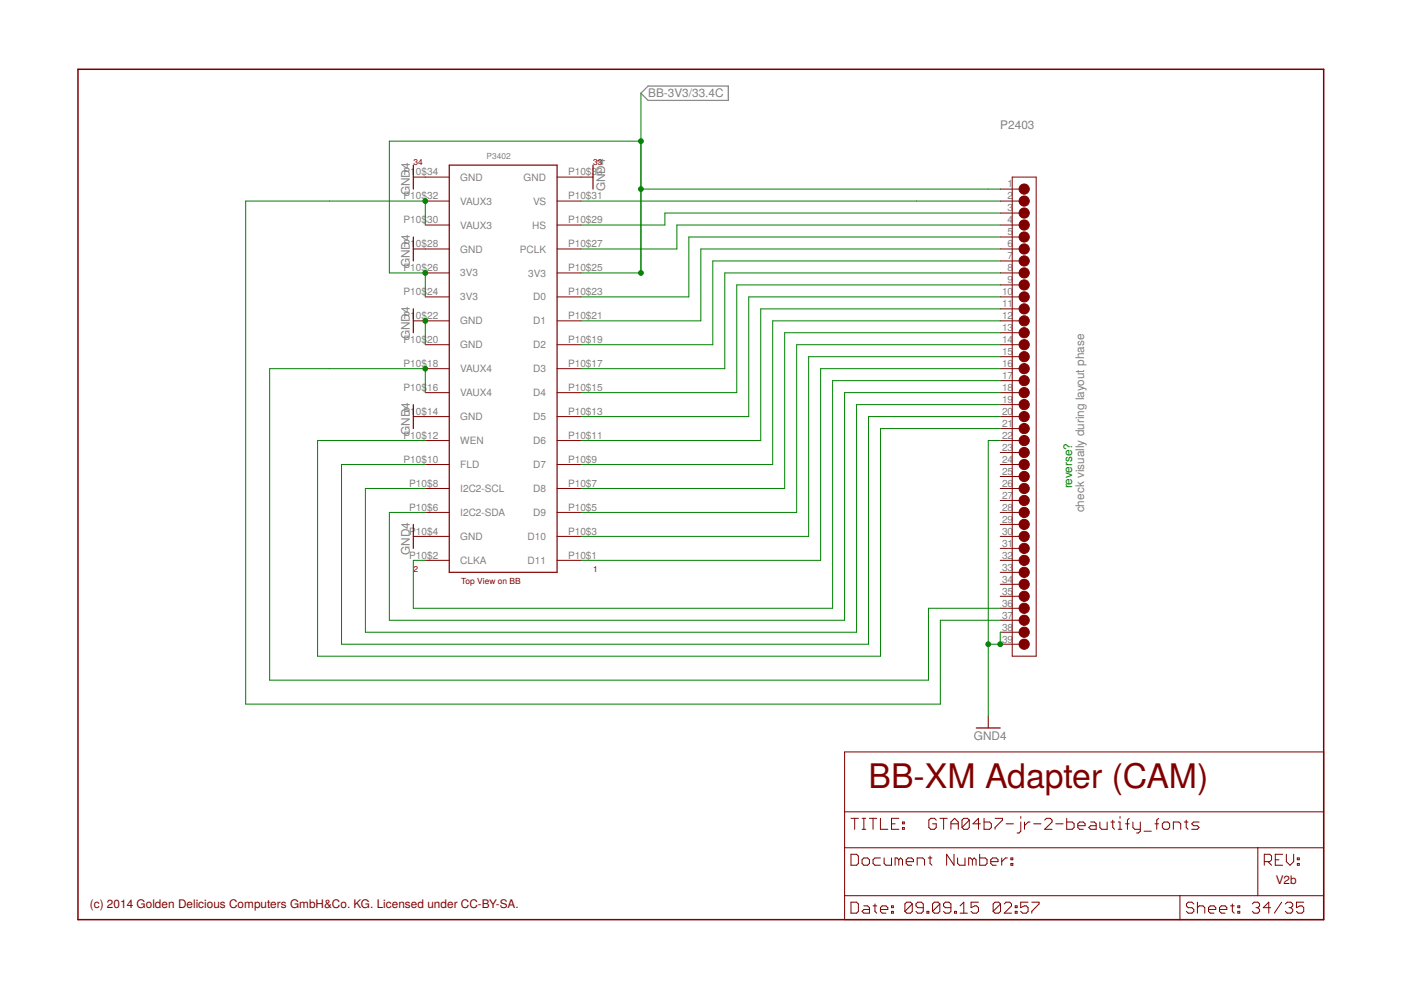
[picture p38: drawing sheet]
<svg xmlns="http://www.w3.org/2000/svg" width="297mm" height="210mm" viewBox="0 0 297 210" stroke-linecap="round" stroke-linejoin="round" font-family="sans-serif">
<defs><g id="words">
<text font-size="7.2" fill="#800000" x="184.1" y="167.1">BB-XM Adapter (CAM)</text>
<g font-size="2.5" fill="#808080">
<text x="137.4" y="20.7">BB-3V3/33.4C</text>
<text x="212.1" y="27.4">P2403</text>
<text x="86.9" y="41.4" transform="rotate(-90 86.9 41.4)">GND4</text>
<text x="128.3" y="40.6" transform="rotate(-90 128.3 40.6)">GND4</text>
<text x="86.9" y="56.7" transform="rotate(-90 86.9 56.7)">GND4</text>
<text x="86.9" y="71.9" transform="rotate(-90 86.9 71.9)">GND4</text>
<text x="86.9" y="92.2" transform="rotate(-90 86.9 92.2)">GND4</text>
<text x="229.9" y="108.6" transform="rotate(-90 229.9 108.6)">check visually during layout phase</text>
<text x="86.9" y="117.6" transform="rotate(-90 86.9 117.6)">GND4</text>
<text x="206.5" y="156.9">GND4</text>
</g>
<text font-size="2.5" fill="#008000" x="227.3" y="103.6" transform="rotate(-90 227.3 103.6)">reverse?</text>
<g font-size="2.5" fill="#800000">
<text x="270.5" y="187.4">V2b</text>
<text x="19.1" y="192.4">(c) 2014 Golden Delicious Computers GmbH&amp;Co. KG. Licensed under CC-BY-SA.</text>
</g>
<g font-size="2.1" fill="#808080">
<text x="85.6" y="37.2">P1</text>
<text x="88.2" y="37.2">0$34</text>
<text x="97.6" y="38.3">GND</text>
<text x="111" y="38.3">GND</text>
<text x="120.4" y="37.2">P10$33</text>
<text x="213.6" y="39.7">1</text>
<text x="85.6" y="42.3">P10$32</text>
<text x="85.6" y="47.3">P10$</text>
<text x="90.6" y="47.3">30</text>
<text x="97.6" y="43.4">VAUX3</text>
<text x="113" y="43.4">VS</text>
<text x="120.4" y="47.3">P10$29</text>
<text x="120.4" y="42.3">P10$31</text>
<text x="213.6" y="42.3">2</text>
<text x="213.6" y="44.8">3</text>
<text x="213.6" y="47.3">4</text>
<text x="85.6" y="52.4">P1</text>
<text x="88.2" y="52.4">0$28</text>
<text x="97.6" y="53.5">GND</text>
<text x="97.6" y="48.5">VAUX3</text>
<text x="110.2" y="53.5">PCLK</text>
<text x="112.8" y="48.5">HS</text>
<text x="120.4" y="52.4">P10$27</text>
<text x="213.6" y="49.9">5</text>
<text x="213.6" y="52.4">6</text>
<text x="85.6" y="57.5">P10$26</text>
<text x="97.6" y="58.6">3V3</text>
<text x="112" y="58.6">3V3</text>
<text x="120.4" y="57.5">P10$25</text>
<text x="213.6" y="55">7</text>
<text x="213.6" y="57.5">8</text>
<text x="85.6" y="62.6">P10$</text>
<text x="90.6" y="62.6">24</text>
<text x="97.6" y="63.7">3V3</text>
<text x="113" y="63.7">D0</text>
<text x="120.4" y="62.6">P10$23</text>
<text x="212.4" y="62.6">10</text>
<text x="212.4" y="65.1">11</text>
<text x="213.6" y="60">9</text>
<text x="85.6" y="67.7">P1</text>
<text x="88.2" y="67.7">0$22</text>
<text x="97.6" y="68.8">GND</text>
<text x="113" y="68.8">D1</text>
<text x="120.4" y="67.7">P10$21</text>
<text x="212.4" y="67.7">12</text>
<text x="212.4" y="70.2">13</text>
<text x="85.6" y="72.7">P10$</text>
<text x="85.6" y="77.8">P10$18</text>
<text x="90.6" y="72.7">20</text>
<text x="97.6" y="73.9">GND</text>
<text x="113" y="73.9">D2</text>
<text x="120.4" y="77.8">P10$17</text>
<text x="120.4" y="72.7">P10$19</text>
<text x="212.4" y="72.7">14</text>
<text x="212.4" y="75.3">15</text>
<text x="212.4" y="77.8">16</text>
<text x="85.6" y="82.9">P10$</text>
<text x="90.6" y="82.9">16</text>
<text x="97.6" y="78.9">VAUX4</text>
<text x="113" y="78.9">D3</text>
<text x="120.4" y="82.9">P10$15</text>
<text x="212.4" y="80.4">17</text>
<text x="212.4" y="82.9">18</text>
<text x="85.6" y="88">P1</text>
<text x="88.2" y="88">0$14</text>
<text x="97.6" y="84">VAUX4</text>
<text x="97.6" y="89.1">GND</text>
<text x="113" y="89.1">D5</text>
<text x="113" y="84">D4</text>
<text x="120.4" y="88">P10$13</text>
<text x="212.4" y="85.4">19</text>
<text x="212.4" y="88">20</text>
<text x="85.6" y="93.1">P10$12</text>
<text x="97.6" y="94.2">WEN</text>
<text x="113" y="94.2">D6</text>
<text x="120.4" y="93.1">P10$11</text>
<text x="212.4" y="90.5">21</text>
<text x="212.4" y="93.1">22</text>
<text x="212.4" y="95.6">23</text>
<text x="85.6" y="98.1">P10$10</text>
<text x="97.6" y="99.3">FLD</text>
<text x="113" y="99.3">D7</text>
<text x="120.4" y="98.1">P10$9</text>
<text x="212.4" y="98.1">24</text>
<text x="212.4" y="100.7">25</text>
<text x="86.8" y="103.2">P10$8</text>
<text x="97.6" y="104.3">I2C2-SCL</text>
<text x="113" y="104.3">D8</text>
<text x="120.4" y="103.2">P10$7</text>
<text x="212.4" y="103.2">26</text>
<text x="212.4" y="105.8">27</text>
<text x="86.8" y="108.3">P10$6</text>
<text x="86.8" y="113.4">P</text>
<text x="88.2" y="113.4">10$4</text>
<text x="97.6" y="109.4">I2C2-SDA</text>
<text x="113" y="109.4">D9</text>
<text x="120.4" y="113.4">P10$3</text>
<text x="120.4" y="108.3">P10$5</text>
<text x="212.4" y="108.3">28</text>
<text x="212.4" y="110.8">29</text>
<text x="212.4" y="113.4">30</text>
<text x="86.8" y="118.5">P10$2</text>
<text x="97.6" y="114.5">GND</text>
<text x="97.6" y="119.6">CLKA</text>
<text x="111.9" y="119.6">D11</text>
<text x="111.9" y="114.5">D10</text>
<text x="120.4" y="118.5">P10$1</text>
<text x="212.4" y="115.9">31</text>
<text x="212.4" y="118.5">32</text>
<text x="212.4" y="121">33</text>
<text x="212.4" y="123.5">34</text>
<text x="212.4" y="126.1">35</text>
<text x="212.4" y="128.6">36</text>
<text x="212.4" y="131.1">37</text>
<text x="212.4" y="133.7">38</text>
<text x="212.4" y="136.2">39</text>
</g>
<g font-size="1.8" fill="#800000">
<text x="87.6" y="35">34</text>
<text x="125.7" y="35">33</text>
<text x="87.6" y="121.3">2</text>
<text x="97.8" y="123.9">Top View on BB</text>
<text x="125.7" y="121.3">1</text>
</g>
<text font-size="1.8" fill="#808080" x="103.1" y="33.7">P3402</text>
</g></defs>
<path d="M135.9 19.8l1.5-1.6h17v3.1h-17z" fill="none" stroke="#808080" stroke-width=".25"/>
<g fill="none" stroke="#800000" stroke-width=".21">
<path d="M87.6 37.5h7.6M118.1 37.5h7.6M214.6 37.5h5.1v101.6h-5.1zM87.6 52.8h7.6M90.2 57.9h5M90.2 42.6h5M90.2 47.7h5M118.1 52.8h5.1M118.1 57.9h5.1M118.1 42.6h5.1M118.1 47.7h5.1M212.1 52.8h5"/>
<path d="M212.1 57.9h5M212.1 42.6h5M212.1 47.7h5M212.1 45.2h5M212.1 50.2h5M212.1 55.3h5M212.1 40.1h5M87.6 68h7.6M90.2 73.1h5M90.2 78.2h5M90.2 62.9h5M118.1 73.1h5.1"/>
<path d="M118.1 78.2h5.1M118.1 62.9h5.1M118.1 68h5.1M212.1 73.1h5M212.1 78.2h5M212.1 62.9h5M212.1 68h5M212.1 60.4h5M212.1 65.5h5M212.1 70.5h5M212.1 75.6h5M87.6 88.3h7.6"/>
<path d="M90.2 83.2h5M90.2 93.4h5M90.2 98.5h5M118.1 83.2h5.1M118.1 88.3h5.1M118.1 93.4h5.1M118.1 98.5h5.1M212.1 83.2h5M212.1 88.3h5M212.1 93.4h5M212.1 98.5h5M212.1 80.7h5"/>
<path d="M212.1 85.8h5M212.1 90.9h5M212.1 95.9h5M87.6 113.7h7.6M90.2 103.6h5M90.2 108.6h5M90.2 118.8h5M118.1 103.6h5.1M118.1 108.6h5.1M118.1 113.7h5.1M118.1 118.8h5.1M212.1 103.6h5"/>
<path d="M212.1 108.6h5M212.1 113.7h5M212.1 118.8h5M212.1 101h5M212.1 106.1h5M212.1 111.2h5M212.1 116.3h5M212.1 121.3h5M212.1 123.9h5M212.1 126.4h5M212.1 129h5M212.1 131.5h5"/>
<path d="M212.1 134h5M212.1 136.6h5M179.1 159.4h101.5v35.6h-101.5zM209.5 151.8v2.5M179.1 179.7h101.5M179.1 172.1h101.5M180.4 173.5h1.6M181.2 173.5v2.3M182.8 173.5h.8M182.8 175.8h.8M183.2 173.5v2.3M184.3 173.5h1.6"/>
<path d="M185.1 173.5v2.3M186.7 173.5v2.3h1.5M189 174.7h.8M190.6 173.5h-1.6v2.3h1.6M191.3 175.5h.4v.3h-.4zM191.3 174.3h.4v.4h-.4zM198.5 173.9l-.4-.4h-.8l-.4 .4v1.6l.4 .3h.8l.4-.3v-.8h-.8M199.3 173.5h1.5M200.1 173.5v2.3M201.6 175.8v-1.5l.8-.8 .8 .8v1.5M201.6 174.7h1.6M205.5 173.9l-.4-.4h-.8l-.3 .4v1.6"/>
<path d="M205.5 173.9v1.6l-.4 .3h-.8l-.3-.3M205.5 173.9l-1.5 1.6M207.9 174.7h-1.6l1.2-1.2v2.3M208.6 173.5v2.3h1.2l.4-.3v-.8l-.4-.4h-1.2M211 173.5h1.5v.4l-1.5 1.6v.3M213.3 174.7h1.6M216.4 173.1v.4M216.4 174.3v1.9l-.4 .4h-.4M217.2 174.3v1.5M218.4 174.3h-.4l-.8 .8M219.2 174.7h1.5M221.5 173.9l.4-.4h.8l.4 .4v.4l-1.6 1.5h1.6"/>
<path d="M223.8 174.7h1.6M226.2 173.5v2.3h1.1l.4-.3v-.8l-.4-.4h-1.1M228.5 175.1h1.6v-.4l-.4-.4h-.8l-.4 .4v.8l.4 .3h.8M231.2 174.3h.8l.4 .4v1.1h-1.2l-.4-.3 .4-.4h1.2M233.2 174.3v1.2l.4 .3h1.1v-1.5M235.5 174.3h.8M235.9 173.9v1.6l.4 .3M237.1 175.8h.8M237.1 174.3h.4v1.5M237.5 173.1v.4M238.6 174.7h.8M239.4 173.5l-.4 .4v1.9"/>
<path d="M240.2 174.3v1.2l.4 .3h1.2M241.8 174.3v1.9l-.4 .4h-.4M242.5 176.2h1.6M244.9 174.7h.8M245.7 173.5l-.4 .4v1.9M246.4 174.7l.4-.4h.8l.4 .4v.8l-.4 .3h-.8l-.4-.3zM248.8 175.8v-1.5h1.1l.4 .4v1.1M251.1 174.3h.8M251.5 173.9v1.6l.4 .3M254.2 174.3h-1.1l-.4 .4 .4 .4h.8l.3 .4-.3 .3h-1.2M266.7 179.7v10.2M179.1 189.9h101.5"/>
<path d="M180.4 181.1h1.2l.4 .4v1.6l-.4 .4h-1.2zM180.4 191.3h1.2l.4 .4v1.5l-.4 .4h-1.2zM182.8 182.3l.4-.4h.7l.4 .4v.8l-.4 .4h-.7l-.4-.4zM183.2 192.1h.7l.4 .3v1.2h-1.1l-.4-.4 .4-.4h1.1M185.1 192.1h.8M185.5 191.7v1.5l.4 .4M186.7 192.8h1.5v-.4l-.4-.3h-.8l-.3 .3v.8l.3 .4h.8M186.7 181.9h-1.2l-.4 .4v.8l.4 .4h1.2M187.5 181.9v1.2l.3 .4h1.2v-1.6M189 193.2h.4v.4h-.4zM189 192.1h.4v.3h-.4zM190.6 182.3l-.4-.4h-.4v1.6"/>
<path d="M190.6 182.3l.4-.4 .3 .4v1.2M190.6 182.3v1.2M192.1 182.7h1.6v-.4l-.4-.4h-.8l-.4 .4v.8l.4 .4h.8M193.4 191.7v1.5l-.4 .4h-.7l-.4-.4M193.4 191.7l-.4-.4h-.7l-.4 .4v1.5M193.4 191.7l-1.5 1.5M194.5 183.5v-1.6h1.1l.4 .4v1.2M195.7 192.4h-1.1l-.4-.3v-.4l.4-.4h.8l.3 .4v1.5l-.3 .4h-.8l-.4-.4M196.5 193.2h.4v.4h-.4zM196.8 181.9h.8M197.2 181.5v1.6l.4 .4M199.3 191.7v1.5l-.4 .4h-.8l-.4-.4"/>
<path d="M199.3 191.7l-.4-.4h-.8l-.4 .4v1.5M199.3 191.7l-1.6 1.5M201.6 192.4h-1.2l-.4-.3v-.4l.4-.4h.8l.4 .4v1.5l-.4 .4h-.8l-.4-.4M202.3 181.1v2.4l-1.6-2.4v2.4M202.4 193.2h.4v.4h-.4zM203 181.9v1.2l.4 .4h1.2v-1.6M203.6 193.6h1.5M203.6 192.1l.7-.8v2.3M206.2 182.3l-.4-.4h-.4v1.6M206.2 182.3v1.2M206.2 182.3l.3-.4 .4 .4v1.2M207.5 191.3h-1.6v1.1l.8-.3h.4l.4 .3v.8l-.4 .4h-.8l-.4-.4"/>
<path d="M207.7 181.1v2.4h1.2l.4-.4v-.8l-.4-.4h-1.2M210.1 182.7h1.5v-.4l-.4-.4h-.8l-.3 .4v.8l.3 .4h.8M212.1 191.7v1.5l-.4 .4h-.7l-.4-.4M212.1 191.7l-.4-.4h-.7l-.4 .4v1.5M212.1 191.7l-1.5 1.5M212.4 181.9v1.6M212.9 191.7l.4-.4h.8l.4 .4v.4l-1.6 1.5h1.6M213.6 181.9h-.4l-.8 .8M214.3 183.1h.4v.4h-.4zM214.3 181.9h.4v.4h-.4zM215.2 193.2h.4v.4h-.4zM215.2 192.1h.4v.3h-.4z"/>
<path d="M218 191.3h-1.6v1.1l.8-.3h.4l.4 .3v.8l-.4 .4h-.8l-.4-.4M218.8 191.3h1.5v.4l-1.5 1.5v.4M250.2 189.9v5.1M253.1 191.7l-.4-.4h-.8l-.4 .4v.4l.4 .3h.8l.4 .4v.4l-.4 .4h-.8l-.4-.4M253.9 192.4l.4-.3h.8l.3 .3v1.2M253.9 191.3v2.3M256.2 192.8h1.6v-.4l-.4-.3h-.8l-.4 .3v.8l.4 .4h.8M258.6 192.8h1.5v-.4l-.4-.3h-.7l-.4 .3v.8l.4 .4h.7M260.9 192.1h.8M261.3 191.7v1.5l.4 .4M262.4 193.2h.4v.4h-.4zM262.4 192.1h.4v.3h-.4z"/>
<path d="M265.5 191.7l.4-.4h.8l.4 .4v.4l-.4 .3M266.3 192.4h.4M266.7 192.4l.4 .4v.4l-.4 .4h-.8l-.4-.4M268.1 182.7h1.1l.4-.4v-.8l-.4-.4h-1.1v2.4M268.8 182.7l.8 .8M269.4 192.4h-1.6l1.2-1.1v2.3M270.4 182.3h.8M271.7 191.3l-1.5 2.3M271.9 181.1h-1.5v2.4h1.5M272.5 191.7l.4-.4h.8l.4 .4v.4l-.4 .3M272.7 181.1v1.6l.8 .8 .8-.8v-1.6M273.3 192.4h.4"/>
<path d="M273.7 192.4l.4 .4v.4l-.4 .4h-.8l-.4-.4M275.1 183.1h.4v.4h-.4zM275.1 181.9h.4v.4h-.4zM276.4 191.3h-1.5v1.1l.7-.3h.4l.4 .3v.8l-.4 .4h-.7l-.4-.4"/>
</g>
<path d="M87.6 35v5.1M95.2 35h22.9v86.3h-22.9zM125.7 35v5.1M87.6 50.2v5.1M87.6 65.5v5M87.6 85.8v5.1M87.6 111.2v5.1M207 154.3h5.1" fill="none" stroke="#800000" stroke-width=".25"/>
<g fill="#800000" stroke="#800000" stroke-width=".21">
<circle cx="217.1" cy="42.6" r="1.08"/>
<circle cx="217.1" cy="45.2" r="1.08"/>
<circle cx="217.1" cy="47.7" r="1.08"/>
<circle cx="217.1" cy="50.2" r="1.08"/>
<circle cx="217.1" cy="52.8" r="1.08"/>
<circle cx="217.1" cy="55.3" r="1.08"/>
<circle cx="217.1" cy="57.9" r="1.08"/>
<circle cx="217.1" cy="60.4" r="1.08"/>
<circle cx="217.1" cy="62.9" r="1.08"/>
<circle cx="217.1" cy="65.5" r="1.08"/>
<circle cx="217.1" cy="68" r="1.08"/>
<circle cx="217.1" cy="70.5" r="1.08"/>
<circle cx="217.1" cy="73.1" r="1.08"/>
<circle cx="217.1" cy="75.6" r="1.08"/>
<circle cx="217.1" cy="78.2" r="1.08"/>
<circle cx="217.1" cy="80.7" r="1.08"/>
<circle cx="217.1" cy="83.2" r="1.08"/>
<circle cx="217.1" cy="85.8" r="1.08"/>
<circle cx="217.1" cy="88.3" r="1.08"/>
<circle cx="217.1" cy="90.9" r="1.08"/>
<circle cx="217.1" cy="93.4" r="1.08"/>
<circle cx="217.1" cy="95.9" r="1.08"/>
<circle cx="217.1" cy="98.5" r="1.08"/>
<circle cx="217.1" cy="101" r="1.08"/>
<circle cx="217.1" cy="103.6" r="1.08"/>
<circle cx="217.1" cy="106.1" r="1.08"/>
<circle cx="217.1" cy="108.6" r="1.08"/>
<circle cx="217.1" cy="111.2" r="1.08"/>
<circle cx="217.1" cy="113.7" r="1.08"/>
<circle cx="217.1" cy="116.3" r="1.08"/>
<circle cx="217.1" cy="118.8" r="1.08"/>
<circle cx="217.1" cy="121.3" r="1.08"/>
<circle cx="217.1" cy="123.9" r="1.08"/>
<circle cx="217.1" cy="126.4" r="1.08"/>
<circle cx="217.1" cy="129" r="1.08"/>
<circle cx="217.1" cy="131.5" r="1.08"/>
<circle cx="217.1" cy="134" r="1.08"/>
<circle cx="217.1" cy="136.6" r="1.08"/>
<circle cx="217.1" cy="40.1" r="1.08"/>
</g>
<path d="M16.5 14.7h264.1v180.3h-264.1z" fill="none" stroke="#800000" stroke-width=".32"/>
<g fill="none" stroke="#008000" stroke-width=".21">
<path d="M135.9 19.8v38.1h-12.7M135.9 29.9h-53.4v28h7.7v5M90.2 47.7v-5.1h-38.1v106.7h147.3v-17.8h12.7M123.2 42.6h88.9M135.9 40.1h76.2M212.1 57.9h-58.4v20.3h-30.5M212.1 45.2h-71.1v2.5h-17.8M212.1 47.7h-68.6v5.1h-20.3M212.1 52.8h-63.5v15.2h-25.4M212.1 50.2h-66.1v12.7h-22.8M212.1 55.3h-61v17.8h-27.9M90.2 68v5.1"/>
<path d="M212.1 65.5h-50.8v27.9h-38.1M212.1 78.2h-38.1v40.6h-50.8M212.1 62.9h-53.4v25.4h-35.5M212.1 68h-48.3v30.5h-40.6M212.1 73.1h-43.2v35.5h-45.7M212.1 60.4h-55.9v22.8h-33M212.1 70.5h-45.7v33.1h-43.2M212.1 75.6h-40.7v38.1h-48.2M90.2 83.2v-5h-33v66h139.6v-15.2h15.3M212.1 83.2h-33v48.3h-96.6v-22.9h7.7M212.1 88.3h-28v48.3h-111.7v-38.1h17.8M212.1 93.4h-2.6v58.4"/>
<path d="M212.1 90.9h-25.4v48.2h-119.4v-45.7h22.9M212.1 80.7h-35.6v48.3h-88.9v-10.2h2.6M212.1 85.8h-30.5v48.2h-104.1v-30.4h12.7M212.1 134v2.6h-2.6"/>
</g>
<g fill="#008000" stroke="#008000" stroke-width=".21">
<circle cx="90.2" cy="57.9" r=".51"/>
<circle cx="135.9" cy="57.9" r=".51"/>
<circle cx="135.9" cy="29.9" r=".51"/>
<circle cx="135.9" cy="40.1" r=".51"/>
<circle cx="90.2" cy="68" r=".51"/>
<circle cx="212.1" cy="136.6" r=".51"/>
<circle cx="209.5" cy="136.6" r=".51"/>
<circle cx="90.2" cy="42.6" r=".51"/>
<circle cx="90.2" cy="78.2" r=".51"/>
</g>
<use href="#words"/>
</svg>
